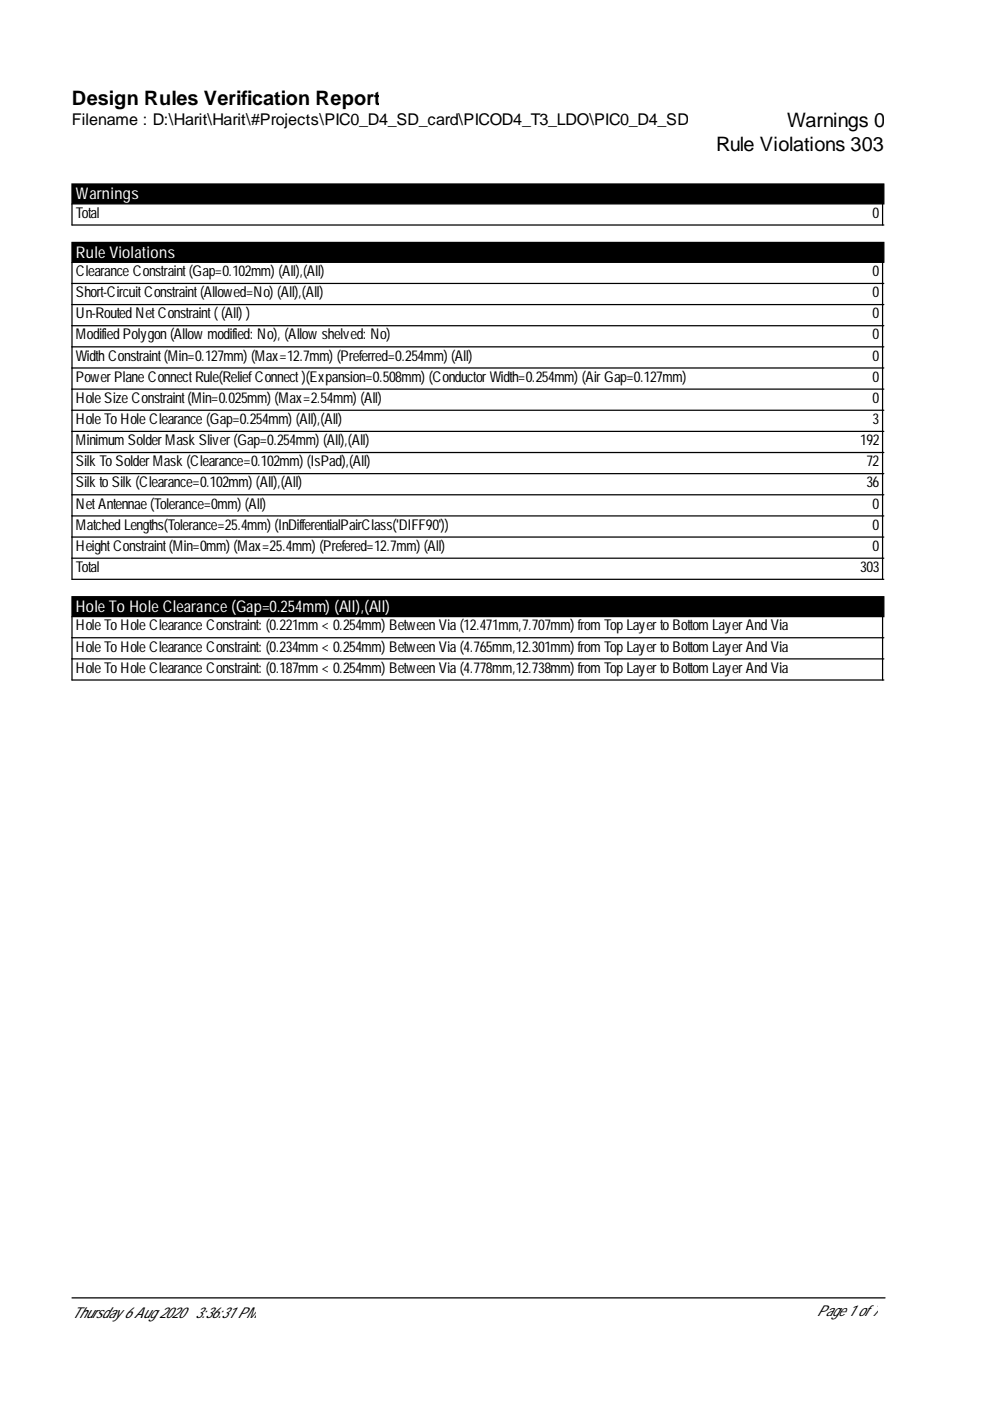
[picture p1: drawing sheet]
<svg xmlns="http://www.w3.org/2000/svg" width="210mm" height="297mm" viewBox="0 0 210 297" stroke-linecap="round" stroke-linejoin="round" font-family="sans-serif">
<defs><g id="words">
<g font-size="4.2">
<text x="15.3" y="22.3">Design Rules Verification Report</text>
<text x="166.9" y="27">Warnings 0</text>
<text x="151.9" y="32">Rule Violations 303</text>
</g>
<text font-size="3.4" x="15.3" y="26.6">Filename : D:\Harit\Harit\#Projects\PIC0_D4_SD_card\PICOD4_T3_LDO\PIC0_D4_SD</text>
<g font-size="3.4" fill="#fff">
<text x="16.1" y="42.2">Warnings</text>
<text x="16.1" y="54.6">Rule Violations</text>
<text x="16.1" y="129.7">Hole To Hole Clearance (Gap=0.254mm) (All),(All)</text>
</g>
<g font-size="3.2">
<text x="16.1" y="46.1">Total</text>
<text x="185" y="46.1">0</text>
<text x="16.1" y="58.5">Clearance Constraint(Gap=0.102mm) (All),(All)</text>
<text x="185" y="58.5">0</text>
<text x="16.1" y="63">Short-CircuitConstraint(Allowed=No) (All),(All)</text>
<text x="185" y="63">0</text>
<text x="16.1" y="67.5">Un-Routed NetConstraint((All) )</text>
<text x="16.1" y="72">Modified Polygon (Allow modified: No), (Allow shelved: No)</text>
<text x="185" y="67.5">0</text>
<text x="185" y="72">0</text>
<text x="16.1" y="76.5">Width Constraint(Min=0.127mm) (Max=12.7mm) (Preferred=0.254mm) (All)</text>
<text x="185" y="76.5">0</text>
<text x="16.1" y="80.9">PowerPlane ConnectRule(ReliefConnect)(Expansion=0.508mm) (ConductorWidth=0.254mm) (AirGap=0.127mm)</text>
<text x="185" y="80.9">0</text>
<text x="16.1" y="85.4">Hole Size Constraint(Min=0.025mm) (Max=2.54mm) (All)</text>
<text x="16.1" y="89.9">Hole To Hole Clearance (Gap=0.254mm) (All),(All)</text>
<text x="185" y="85.4">0</text>
<text x="185" y="89.9">3</text>
<text x="16.1" y="94.4">Minimum SolderMask Sliver(Gap=0.254mm) (All),(All)</text>
<text x="182.4" y="94.4">192</text>
<text x="16.1" y="98.9">Silk To SolderMask (Clearance=0.102mm) (IsPad),(All)</text>
<text x="183.7" y="98.9">72</text>
<text x="16.1" y="103.3">Silk to Silk (Clearance=0.102mm) (All),(All)</text>
<text x="16.1" y="107.8">NetAntennae (Tolerance=0mm) (All)</text>
<text x="183.7" y="103.3">36</text>
<text x="185" y="107.8">0</text>
<text x="16.1" y="112.3">Matched Lengths(Tolerance=25.4mm) (InDifferentialPairClass('DIFF90'))</text>
<text x="185" y="112.3">0</text>
<text x="16.1" y="116.8">HeightConstraint(Min=0mm) (Max=25.4mm) (Prefered=12.7mm) (All)</text>
<text x="185" y="116.8">0</text>
<text x="16.1" y="121.3">Total</text>
<text x="182.4" y="121.3">303</text>
<text x="16.1" y="133.7">Hole To Hole Clearance Constraint: (0.221mm &lt; 0.254mm) Between Via (12.471mm,7.707mm) from Top Layerto Bottom LayerAnd Via</text>
<text x="16.1" y="138.1">Hole To Hole Clearance Constraint: (0.234mm &lt; 0.254mm) Between Via (4.765mm,12.301mm) from Top Layerto Bottom LayerAnd Via</text>
<text x="16.1" y="142.6">Hole To Hole Clearance Constraint: (0.187mm &lt; 0.254mm) Between Via (4.778mm,12.738mm) from Top Layerto Bottom LayerAnd Via</text>
<text x="15.3" y="279.4">Thursday 6Aug 2020</text>
<text x="41.4" y="279.4">3:36:31 PM</text>
<text x="173.2" y="279.1">Page 1 of7</text>
</g>
</g></defs>
<path d="M15.3 39h172.1v4.2h-172.1zM15.3 51.4h172.1v4.2h-172.1zM15.3 126.5h172.1v4.2h-172.1z" fill="#000" stroke="#000" stroke-width=".26"/>
<g fill="none" stroke="#000" stroke-width=".26">
<path d="M15.3 43.2v4.5h172.1M15.3 55.6v67.2h172.1M187.1 43.2v4.5M187.1 55.6v67.2M15.3 60.1h172.1M15.3 64.6h172.1M15.3 69.1h172.1M15.3 73.5h172.1M15.3 78h172.1M15.3 82.5h172.1M15.3 87h172.1M15.3 91.5h172.1"/>
<path d="M15.3 95.9h172.1M15.3 100.4h172.1M15.3 104.9h172.1M15.3 109.4h172.1M15.3 113.9h172.1M15.3 118.3h172.1M15.3 130.7v13.5h172.1M15.3 135.2h172.1M15.3 139.7h172.1M187.1 130.7v13.5M15.3 275.2h172.4"/>
</g>
<use href="#words"/>
</svg>
